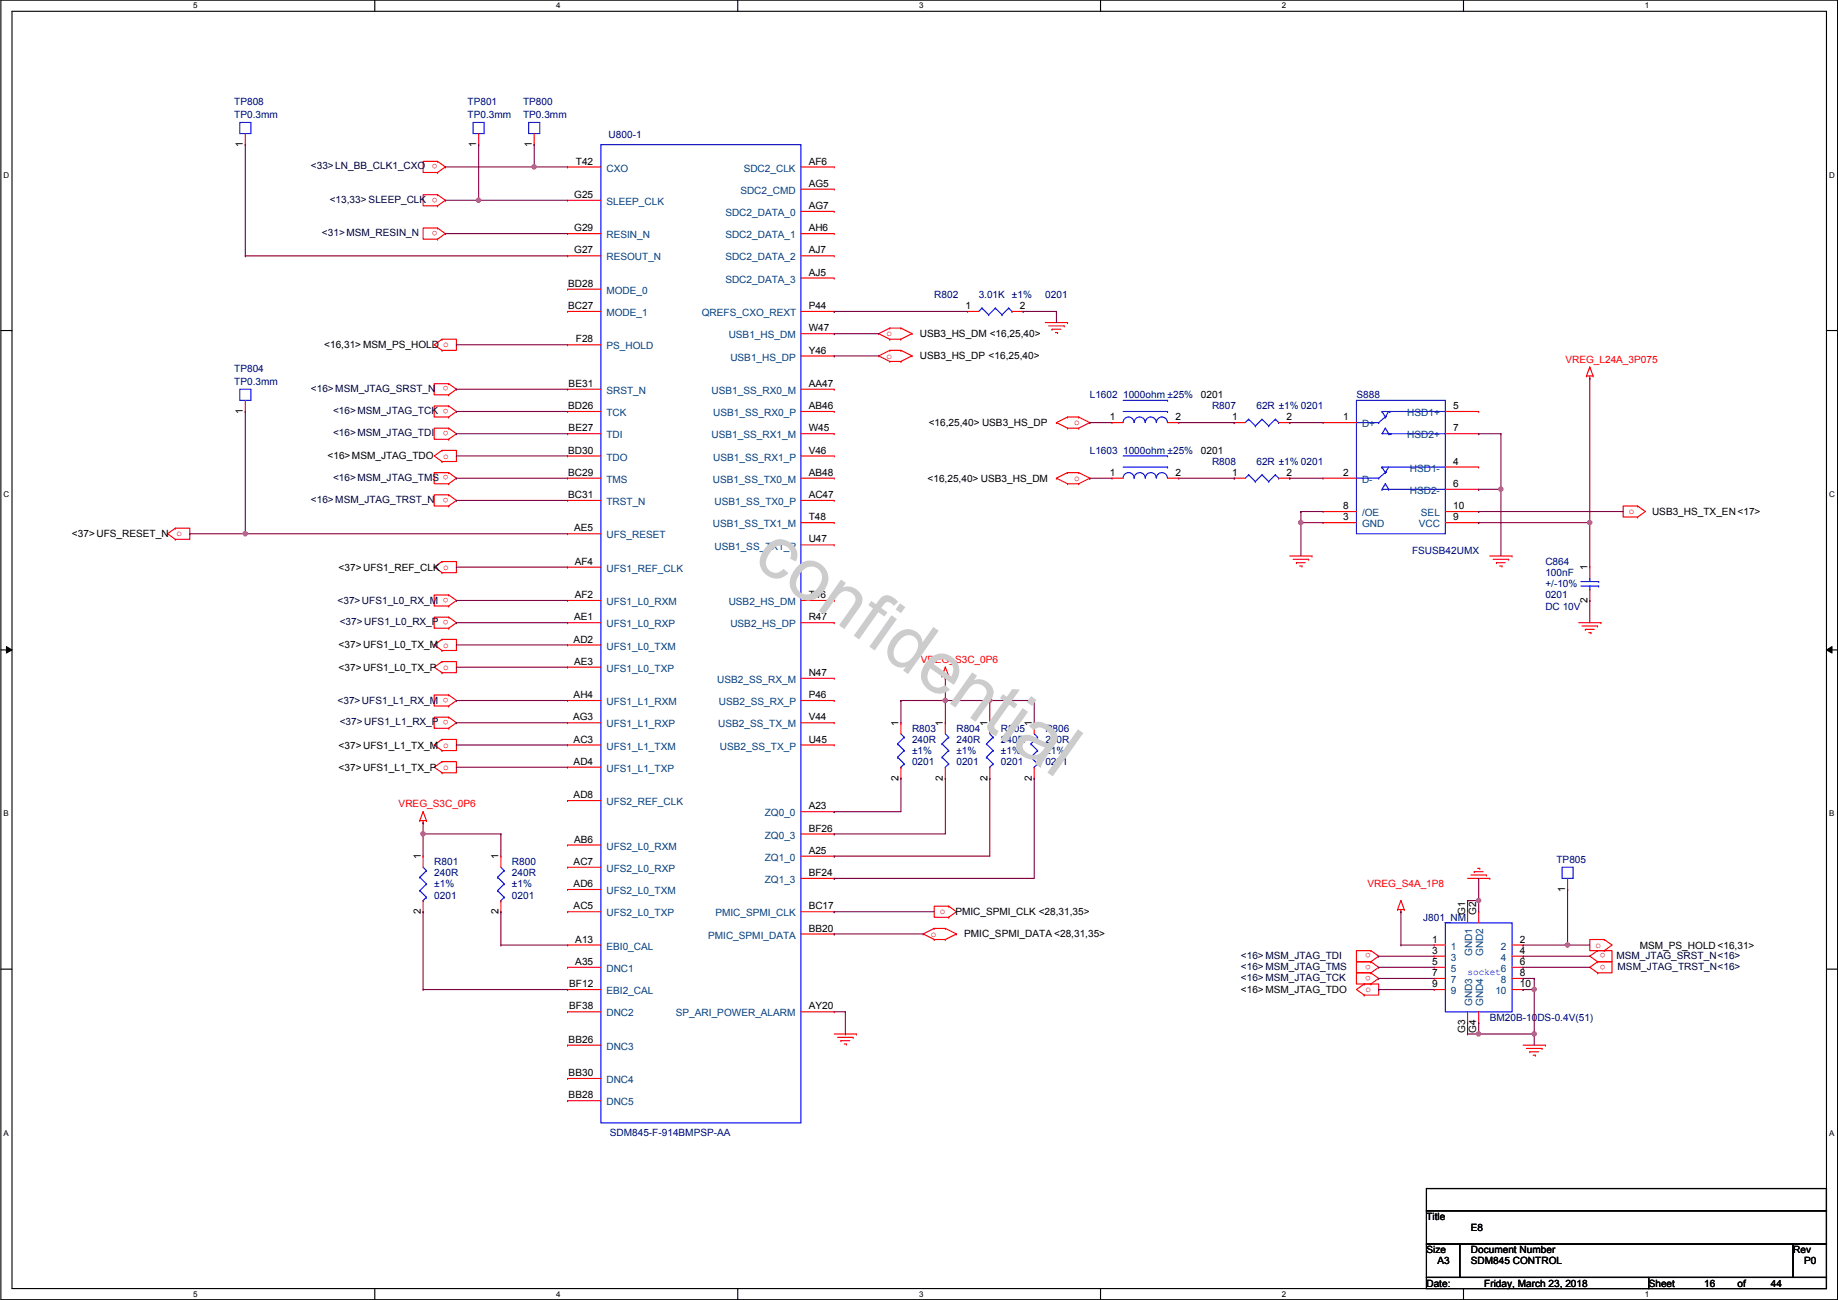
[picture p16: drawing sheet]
<svg xmlns="http://www.w3.org/2000/svg" width="420mm" height="297mm" viewBox="0 0 420 297" stroke-linecap="round" stroke-linejoin="round" font-family="sans-serif">
<defs><g id="words">
<text font-size="16.9" fill="#ccc" x="171.7" y="128.6" transform="rotate(35 171.7 128.6)">confidential</text>
<g font-size="2.3" fill="#000080">
<text x="53.5" y="24">TP808</text>
<text x="106.9" y="24">TP801</text>
<text x="119.6" y="24">TP800</text>
<text x="53.5" y="27">TP0.3mm</text>
<text x="106.9" y="27">TP0.3mm</text>
<text x="119.6" y="27">TP0.3mm</text>
<text x="139.1" y="31.6">U800-1</text>
<text x="213.6" y="68.2">R802</text>
<text x="223.7" y="68.2">3.01K</text>
<text x="231.3" y="68.2">±1%</text>
<text x="239" y="68.2">0201</text>
<text x="53.5" y="84.9">TP804</text>
<text x="53.5" y="88">TP0.3mm</text>
<text x="249.1" y="91">L1602 1000ohm ±25%</text>
<text x="277.1" y="93.6">R807</text>
<text x="287.2" y="93.6">62R ±1% 0201</text>
<text x="310.1" y="91">S888</text>
<text x="249.1" y="103.7">L1603 1000ohm ±25%</text>
<text x="277.1" y="106.3">R808</text>
<text x="287.2" y="106.3">62R ±1% 0201</text>
<text x="322.8" y="126.6">FSUSB42UMX</text>
<text x="353.3" y="129.1">C864</text>
<text x="353.3" y="131.7">100nF</text>
<text x="353.3" y="136.7">0201</text>
<text x="353.3" y="134.2">+/-10%</text>
<text x="353.3" y="139.3">DC 10V</text>
<text x="208.5" y="167.2">R803</text>
<text x="218.6" y="167.2">R804</text>
<text x="228.8" y="167.2">R805</text>
<text x="239" y="167.2">R806</text>
<text x="208.5" y="169.8">240R</text>
<text x="208.5" y="172.3">±1%</text>
<text x="218.6" y="169.8">240R</text>
<text x="218.6" y="172.3">±1%</text>
<text x="228.8" y="169.8">240R</text>
<text x="228.8" y="172.3">±1%</text>
<text x="239" y="169.8">240R</text>
<text x="239" y="172.3">±1%</text>
<text x="208.5" y="174.8">0201</text>
<text x="218.6" y="174.8">0201</text>
<text x="228.8" y="174.8">0201</text>
<text x="239" y="174.8">0201</text>
<text x="99.3" y="197.7">R801</text>
<text x="117" y="197.7">R800</text>
<text x="355.8" y="197.2">TP805</text>
<text x="99.3" y="200.2">240R</text>
<text x="99.3" y="202.8">±1%</text>
<text x="117" y="200.2">240R</text>
<text x="117" y="202.8">±1%</text>
<text x="99.3" y="205.3">0201</text>
<text x="117" y="205.3">0201</text>
<text x="325.3" y="210.4">J801_NM</text>
<text x="340.6" y="233.3">BM20B-10DS-0.4V(51)</text>
<text x="139.4" y="259.7">SDM845-F-914BMPSP-AA</text>
</g>
<g font-size="2.3">
<text x="55.5" y="33.6" transform="rotate(-90 55.5 33.6)">1</text>
<text x="108.9" y="33.6" transform="rotate(-90 108.9 33.6)">1</text>
<text x="121.6" y="33.6" transform="rotate(-90 121.6 33.6)">1</text>
<text x="131.6" y="37.6">T42</text>
<text x="184.9" y="37.6">AF6</text>
<text x="131.3" y="45.2">G25</text>
<text x="184.9" y="42.7">AG5</text>
<text x="184.9" y="47.8">AG7</text>
<text x="131.3" y="52.8">G29</text>
<text x="184.9" y="52.8">AH6</text>
<text x="131.3" y="57.9">G27</text>
<text x="184.9" y="57.9">AJ7</text>
<text x="129.9" y="65.5">BD28</text>
<text x="184.9" y="63">AJ5</text>
<text x="129.9" y="70.6">BC27</text>
<text x="184.9" y="70.6">P44</text>
<text x="220.7" y="70.6">1</text>
<text x="233.1" y="70.6">2</text>
<text x="184.9" y="75.7">W47</text>
<text x="210.3" y="77">USB3_HS_DM &lt;16,25,40&gt;</text>
<text x="74.1" y="79.6">&lt;16,31&gt; MSM_PS_HOLD o</text>
<text x="131.6" y="78.2">F28</text>
<text x="184.9" y="80.8">Y46</text>
<text x="210.3" y="82.1">USB3_HS_DP &lt;16,25,40&gt;</text>
<text x="130" y="88.4">BE31</text>
<text x="184.9" y="88.4">AA47</text>
<text x="55.5" y="94.5" transform="rotate(-90 55.5 94.5)">1</text>
<text x="129.9" y="93.5">BD26</text>
<text x="184.9" y="93.5">AB46</text>
<text x="274.5" y="91">0201</text>
<text x="332.2" y="93.5">5</text>
<text x="130" y="98.6">BE27</text>
<text x="184.9" y="98.6">W45</text>
<text x="212.3" y="97.4">&lt;16,25,40&gt; USB3_HS_DP</text>
<text x="253.7" y="96">1</text>
<text x="268.7" y="96">2</text>
<text x="281.6" y="96">1</text>
<text x="294.1" y="96">2</text>
<text x="307" y="96">1</text>
<text x="332.2" y="98.6">7</text>
<text x="74.9" y="105">&lt;16&gt;MSM_JTAG_TDO</text>
<text x="129.9" y="103.6">BD30</text>
<text x="184.9" y="103.6">V46</text>
<text x="274.5" y="103.7">0201</text>
<text x="332.2" y="106.2">4</text>
<text x="129.9" y="108.7">BC29</text>
<text x="129.9" y="113.8">BC31</text>
<text x="184.9" y="108.7">AB48</text>
<text x="184.9" y="113.8">AC47</text>
<text x="212" y="110.1">&lt;16,25,40&gt; USB3_HS_DM</text>
<text x="253.7" y="108.7">1</text>
<text x="268.7" y="108.7">2</text>
<text x="281.6" y="108.7">1</text>
<text x="294.1" y="108.7">2</text>
<text x="307" y="108.7">2</text>
<text x="332.2" y="111.3">6</text>
<text x="184.9" y="118.9">T48</text>
<text x="307" y="118.9">3</text>
<text x="307" y="116.3">8</text>
<text x="332.2" y="118.9">9</text>
<text x="332.2" y="116.3">10</text>
<text x="377.6" y="117.7">USB3_HS_TX_EN&lt;17&gt;</text>
<text x="16.5" y="122.8">&lt;37&gt;UFS_RESET_N</text>
<text x="131.3" y="121.4">AE5</text>
<text x="184.9" y="124">U47</text>
<text x="77.4" y="130.4">&lt;37&gt;UFS1_REF_CLK o</text>
<text x="131.4" y="129">AF4</text>
<text x="362.9" y="130.3" transform="rotate(-90 362.9 130.3)">1</text>
<text x="131.4" y="136.7">AF2</text>
<text x="184.9" y="136.7">T46</text>
<text x="362.9" y="137.7" transform="rotate(-90 362.9 137.7)">2</text>
<text x="131.3" y="141.7">AE1</text>
<text x="184.9" y="141.7">R47</text>
<text x="77.4" y="148.2">&lt;37&gt;UFS1_L0_TX_M o</text>
<text x="131.1" y="146.8">AD2</text>
<text x="77.4" y="153.2">&lt;37&gt;UFS1_L0_TX_P o</text>
<text x="131.3" y="151.9">AE3</text>
<text x="184.9" y="154.4">N47</text>
<text x="131.1" y="159.5">AH4</text>
<text x="184.9" y="159.5">P46</text>
<text x="131" y="164.6">AG3</text>
<text x="184.9" y="164.6">V44</text>
<text x="205.4" y="165.9" transform="rotate(-90 205.4 165.9)">1</text>
<text x="215.5" y="165.9" transform="rotate(-90 215.5 165.9)">1</text>
<text x="225.7" y="165.9" transform="rotate(-90 225.7 165.9)">1</text>
<text x="235.9" y="165.9" transform="rotate(-90 235.9 165.9)">1</text>
<text x="77.4" y="171">&lt;37&gt;UFS1_L1_TX_M o</text>
<text x="131.1" y="169.7">AC3</text>
<text x="184.9" y="169.7">U45</text>
<text x="77.4" y="176.1">&lt;37&gt;UFS1_L1_TX_P o</text>
<text x="131.1" y="174.8">AD4</text>
<text x="205.4" y="178.4" transform="rotate(-90 205.4 178.4)">2</text>
<text x="215.5" y="178.4" transform="rotate(-90 215.5 178.4)">2</text>
<text x="225.7" y="178.4" transform="rotate(-90 225.7 178.4)">2</text>
<text x="235.9" y="178.4" transform="rotate(-90 235.9 178.4)">2</text>
<text x="131.1" y="182.4">AD8</text>
<text x="184.9" y="184.9">A23</text>
<text x="184.9" y="190">BF26</text>
<text x="96.2" y="196.4" transform="rotate(-90 96.2 196.4)">1</text>
<text x="113.9" y="196.4" transform="rotate(-90 113.9 196.4)">1</text>
<text x="131.1" y="197.6">AC7</text>
<text x="131.3" y="192.5">AB6</text>
<text x="184.9" y="195.1">A25</text>
<text x="131.1" y="202.7">AD6</text>
<text x="184.9" y="200.2">BF24</text>
<text x="357.8" y="203.8" transform="rotate(-90 357.8 203.8)">1</text>
<text x="96.2" y="208.8" transform="rotate(-90 96.2 208.8)">2</text>
<text x="113.9" y="208.8" transform="rotate(-90 113.9 208.8)">2</text>
<text x="131.1" y="207.8">AC5</text>
<text x="184.9" y="207.8">BC17</text>
<text x="218.4" y="209.1">PMIC_SPMI_CLK &lt;28,31,35&gt;</text>
<text x="334.9" y="209.1" transform="rotate(-90 334.9 209.1)">G1</text>
<text x="337.5" y="209.1" transform="rotate(-90 337.5 209.1)">G2</text>
<text x="131.5" y="215.4">A13</text>
<text x="184.9" y="212.9">BB20</text>
<text x="220.4" y="214.2">PMIC_SPMI_DATA &lt;28,31,35&gt;</text>
<text x="327.4" y="215.4">1</text>
<text x="347.4" y="215.4">2</text>
<text x="131.5" y="220.5">A35</text>
<text x="327.4" y="217.9">3</text>
<text x="327.4" y="220.5">5</text>
<text x="347.4" y="217.9">4</text>
<text x="347.4" y="220.5">6</text>
<text x="374.9" y="216.7">MSM_PS_HOLD&lt;16,31&gt;</text>
<text x="130.1" y="225.6">BF12</text>
<text x="283.7" y="226.9">&lt;16&gt;MSM_JTAG_TDO</text>
<text x="327.4" y="223">7</text>
<text x="327.4" y="225.6">9</text>
<text x="347.4" y="223">8</text>
<text x="347.4" y="225.6">10</text>
<text x="130.1" y="230.6">BF38</text>
<text x="184.9" y="230.6">AY20</text>
<text x="130" y="238.3">BB26</text>
<text x="334.9" y="236" transform="rotate(-90 334.9 236)">G3</text>
<text x="337.5" y="236" transform="rotate(-90 337.5 236)">G4</text>
<text x="130" y="245.9">BB30</text>
<text x="130" y="251">BB28</text>
<text x="326.1" y="278.7">Title</text>
<text x="336.2" y="281.3">E8</text>
<text x="326.1" y="286.3">Size</text>
<text x="336.2" y="286.3">Document Number</text>
<text x="409.9" y="286.3">Rev</text>
<text x="326.1" y="294">Date:</text>
<text x="328.6" y="288.9">A3</text>
<text x="336.2" y="288.9">SDM845 CONTROL</text>
<text x="339.3" y="294">Friday, March 23, 2018</text>
<text x="376.9" y="294">Sheet</text>
<text x="389.6" y="294">16</text>
<text x="397.2" y="294">of</text>
<text x="404.8" y="294">44</text>
<text x="412.4" y="288.9">P0</text>
</g>
<g font-size="2.3" fill="#000040">
<text x="71.1" y="38.7">&lt;33&gt;LN_BB_CLK1_CXO</text>
<text x="75.4" y="46.3">&lt;13,33&gt; SLEEP_CLK</text>
<text x="73.6" y="53.9">&lt;31&gt;MSM_RESIN_N</text>
<text x="71.1" y="89.5">&lt;16&gt;MSM_JTAG_SRST_N</text>
<text x="76.1" y="94.6">&lt;16&gt;MSM_JTAG_TCK</text>
<text x="76.1" y="99.7">&lt;16&gt;MSM_JTAG_TDI</text>
<text x="76.1" y="109.8">&lt;16&gt;MSM_JTAG_TMS</text>
<text x="71.1" y="114.9">&lt;16&gt;MSM_JTAG_TRST_N</text>
<text x="77.2" y="138">&lt;37&gt;UFS1_L0_RX_M</text>
<text x="77.7" y="142.8">&lt;37&gt;UFS1_L0_RX_P</text>
<text x="77.2" y="160.9">&lt;37&gt;UFS1_L1_RX_M</text>
<text x="77.7" y="165.7">&lt;37&gt;UFS1_L1_RX_P</text>
<text x="283.7" y="219">&lt;16&gt;MSM_JTAG_TDI</text>
<text x="283.7" y="221.6">&lt;16&gt;MSM_JTAG_TMS</text>
<text x="369.5" y="219">MSM_JTAG_SRST_N&lt;16&gt;</text>
<text x="369.8" y="221.6">MSM_JTAG_TRST_N&lt;16&gt;</text>
<text x="283.7" y="224.1">&lt;16&gt;MSM_JTAG_TCK</text>
</g>
<g font-size="2.3" fill="#f00">
<text x="100" y="37.5" transform="rotate(180 100 37.5)">o</text>
<text x="100" y="45.1" transform="rotate(180 100 45.1)">o</text>
<text x="100" y="52.7" transform="rotate(180 100 52.7)">o</text>
<text x="202.6" y="76.8">o</text>
<text x="202.6" y="81.9">o</text>
<text x="357.8" y="82.9">VREG_L24A_3P075</text>
<text x="102.6" y="88.3" transform="rotate(180 102.6 88.3)">o</text>
<text x="102.6" y="93.4" transform="rotate(180 102.6 93.4)">o</text>
<text x="102.6" y="98.5" transform="rotate(180 102.6 98.5)">o</text>
<text x="245.6" y="97.2">o</text>
<text x="101.3" y="104.8">o</text>
<text x="102.6" y="108.6" transform="rotate(180 102.6 108.6)">o</text>
<text x="102.6" y="113.7" transform="rotate(180 102.6 113.7)">o</text>
<text x="245.6" y="109.9">o</text>
<text x="372.3" y="117.5">o</text>
<text x="40.3" y="122.6">o</text>
<text x="102.6" y="136.6" transform="rotate(180 102.6 136.6)">o</text>
<text x="102.6" y="141.6" transform="rotate(180 102.6 141.6)">o</text>
<text x="210.5" y="151.5">VREG_S3C_0P6</text>
<text x="102.6" y="159.4" transform="rotate(180 102.6 159.4)">o</text>
<text x="102.6" y="164.5" transform="rotate(180 102.6 164.5)">o</text>
<text x="91.1" y="184.5">VREG_S3C_0P6</text>
<text x="312.6" y="202.8">VREG_S4A_1P8</text>
<text x="214.8" y="208.9">o</text>
<text x="212.8" y="214">o</text>
<text x="313.4" y="217.8" transform="rotate(180 313.4 217.8)">o</text>
<text x="313.4" y="220.4" transform="rotate(180 313.4 220.4)">o</text>
<text x="364.7" y="216.5">o</text>
<text x="367" y="217.8" transform="rotate(180 367 217.8)">o</text>
<text x="367" y="220.4" transform="rotate(180 367 220.4)">o</text>
<text x="312.1" y="226.7">o</text>
<text x="313.4" y="222.9" transform="rotate(180 313.4 222.9)">o</text>
</g>
<g font-size="2.3" fill="#004080">
<text x="138.6" y="39.2">CXO</text>
<text x="170" y="39.2">SDC2_CLK</text>
<text x="138.6" y="46.8">SLEEP_CLK</text>
<text x="169.2" y="44.3">SDC2_CMD</text>
<text x="165.8" y="49.4">SDC2_DATA_0</text>
<text x="138.6" y="54.4">RESIN_N</text>
<text x="138.6" y="59.5">RESOUT_N</text>
<text x="165.8" y="54.4">SDC2_DATA_1</text>
<text x="165.8" y="59.5">SDC2_DATA_2</text>
<text x="165.8" y="64.6">SDC2_DATA_3</text>
<text x="138.6" y="67.1">MODE_0</text>
<text x="138.6" y="72.2">MODE_1</text>
<text x="160.4" y="72.2">QREFS_CXO_REXT</text>
<text x="166.6" y="77.3">USB1_HS_DM</text>
<text x="138.6" y="79.8">PS_HOLD</text>
<text x="167" y="82.4">USB1_HS_DP</text>
<text x="138.6" y="90">SRST_N</text>
<text x="138.6" y="95.1">TCK</text>
<text x="162.7" y="90">USB1_SS_RX0_M</text>
<text x="163.1" y="95.1">USB1_SS_RX0_P</text>
<text x="321.7" y="95.1">HSD1+</text>
<text x="138.6" y="100.2">TDI</text>
<text x="162.7" y="100.2">USB1_SS_RX1_M</text>
<text x="311.4" y="97.6">D+</text>
<text x="321.7" y="100.2">HSD2+</text>
<text x="138.6" y="105.2">TDO</text>
<text x="163.1" y="105.2">USB1_SS_RX1_P</text>
<text x="322.3" y="107.8">HSD1-</text>
<text x="138.6" y="110.3">TMS</text>
<text x="162.9" y="110.3">USB1_SS_TX0_M</text>
<text x="311.4" y="110.3">D-</text>
<text x="322.3" y="112.9">HSD2-</text>
<text x="138.6" y="115.4">TRST_N</text>
<text x="163.3" y="115.4">USB1_SS_TX0_P</text>
<text x="311.4" y="117.9">/OE</text>
<text x="324.8" y="117.9">SEL</text>
<text x="138.6" y="123">UFS_RESET</text>
<text x="162.9" y="120.5">USB1_SS_TX1_M</text>
<text x="163.3" y="125.6">USB1_SS_TX1_P</text>
<text x="311.4" y="120.5">GND</text>
<text x="324.3" y="120.5">VCC</text>
<text x="138.6" y="130.6">UFS1_REF_CLK</text>
<text x="138.6" y="138.3">UFS1_L0_RXM</text>
<text x="138.6" y="143.3">UFS1_L0_RXP</text>
<text x="166.6" y="138.3">USB2_HS_DM</text>
<text x="167" y="143.3">USB2_HS_DP</text>
<text x="138.6" y="148.4">UFS1_L0_TXM</text>
<text x="138.6" y="153.5">UFS1_L0_TXP</text>
<text x="138.6" y="161.1">UFS1_L1_RXM</text>
<text x="163.9" y="156">USB2_SS_RX_M</text>
<text x="164.3" y="161.1">USB2_SS_RX_P</text>
<text x="138.6" y="166.2">UFS1_L1_RXP</text>
<text x="164.2" y="166.2">USB2_SS_TX_M</text>
<text x="138.6" y="171.3">UFS1_L1_TXM</text>
<text x="164.6" y="171.3">USB2_SS_TX_P</text>
<text x="138.6" y="176.4">UFS1_L1_TXP</text>
<text x="138.6" y="184">UFS2_REF_CLK</text>
<text x="174.8" y="186.5">ZQ0_0</text>
<text x="174.8" y="191.6">ZQ0_3</text>
<text x="138.6" y="194.1">UFS2_L0_RXM</text>
<text x="174.8" y="196.7">ZQ1_0</text>
<text x="138.6" y="199.2">UFS2_L0_RXP</text>
<text x="174.8" y="201.8">ZQ1_3</text>
<text x="138.6" y="204.3">UFS2_L0_TXM</text>
<text x="138.6" y="209.4">UFS2_L0_TXP</text>
<text x="163.5" y="209.4">PMIC_SPMI_CLK</text>
<text x="161.9" y="214.5">PMIC_SPMI_DATA</text>
<text x="138.6" y="217">EBI0_CAL</text>
<text x="331.7" y="217">1</text>
<text x="331.7" y="219.5">3</text>
<text x="336.5" y="218.5" transform="rotate(-90 336.5 218.5)">GND1</text>
<text x="339.1" y="218.5" transform="rotate(-90 339.1 218.5)">GND2</text>
<text x="343.1" y="217">2</text>
<text x="343.1" y="219.5">4</text>
<text x="138.6" y="222.1">DNC1</text>
<text x="138.6" y="227.2">EBI2_CAL</text>
<text x="331.7" y="222.1">5</text>
<text x="331.7" y="224.6">7</text>
<text x="331.7" y="227.2">9</text>
<text x="341.8" y="227.2">10</text>
<text x="343.1" y="222.1">6</text>
<text x="343.1" y="224.6">8</text>
<text x="138.6" y="232.2">DNC2</text>
<text x="154.5" y="232.2">SP_ARI_POWER_ALARM</text>
<text x="336.5" y="229.9" transform="rotate(-90 336.5 229.9)">GND3</text>
<text x="339.1" y="229.9" transform="rotate(-90 339.1 229.9)">GND4</text>
<text x="138.6" y="239.9">DNC3</text>
<text x="138.6" y="247.5">DNC4</text>
<text x="138.6" y="252.6">DNC5</text>
</g>
<text font-size="2.3" fill="#00f" x="335.5" y="222.9">socket</text>
<g font-size="1.8">
<text x="44.2" y="1.9">5</text>
<text x="127.1" y="1.9">4</text>
<text x="210.1" y="1.9">3</text>
<text x="293" y="1.9">2</text>
<text x="376" y="1.9">1</text>
<text x=".8" y="40.6">D</text>
<text x="418.2" y="40.6">D</text>
<text x=".8" y="113.6">C</text>
<text x="418.2" y="113.6">C</text>
<text x=".8" y="186.6">B</text>
<text x="418.2" y="186.6">B</text>
<text x=".8" y="259.5">A</text>
<text x="418.2" y="259.5">A</text>
<text x="44.2" y="296.3">5</text>
<text x="127.1" y="296.3">4</text>
<text x="210.1" y="296.3">3</text>
<text x="293" y="296.3">2</text>
<text x="376" y="296.3">1</text>
</g>
</g></defs>
<path d="M.2 0h419.9v297h-419.9zM2.7 2.6h414.8v291.8h-414.8z" fill="none" stroke="#000" stroke-width=".25"/>
<g fill="#fff">
<path d="M44.2 .3h1v2h-1z"/>
<path d="M44.2 294.7h1v2h-1z"/>
</g>
<path d="M85.7 0v2.6M85.7 294.4v2.6" fill="none" stroke="#000" stroke-width=".25"/>
<g fill="#fff">
<path d="M127.1 .3h1v2h-1z"/>
<path d="M127.1 294.7h1v2h-1z"/>
</g>
<path d="M168.6 0v2.6M168.6 294.4v2.6" fill="none" stroke="#000" stroke-width=".25"/>
<g fill="#fff">
<path d="M210.1 .3h1v2h-1z"/>
<path d="M210.1 294.7h1v2h-1z"/>
</g>
<path d="M251.6 0v2.6M251.6 294.4v2.6" fill="none" stroke="#000" stroke-width=".25"/>
<g fill="#fff">
<path d="M293 .3h1v2h-1z"/>
<path d="M293 294.7h1v2h-1z"/>
</g>
<path d="M334.5 0v2.6M334.5 294.4v2.6" fill="none" stroke="#000" stroke-width=".25"/>
<g fill="#fff">
<path d="M376 .3h1v2h-1z"/>
<path d="M376 294.7h1v2h-1z"/>
<path d="M.8 39h1.3v2h-1.3z"/>
<path d="M418.2 39h1.2v2h-1.2z"/>
<path d="M.8 112h1.3v2h-1.3z"/>
<path d="M418.2 112h1.2v2h-1.2z"/>
</g>
<path d="M.2 75.5h2.5M417.5 75.5h2.6" fill="none" stroke="#000" stroke-width=".25"/>
<g fill="#fff">
<path d="M.8 185h1.2v1.9h-1.2z"/>
<path d="M418.2 185h1.1v1.9h-1.1z"/>
</g>
<path d="M.2 148.5h2.5M417.5 148.5h2.6" fill="none" stroke="#000" stroke-width=".25"/>
<path d="M1.5 147.7l1.2 .8-1.2 .7zM417.5 148.5l1.3-.8v1.5z" fill="#000"/>
<path d="M1.5 147.7l1.2 .8-1.2 .7zM417.5 148.5l1.3-.8v1.5z" fill="none" stroke="#000" stroke-width=".23"/>
<g fill="#fff">
<path d="M.8 257.9h1.2v2h-1.2z"/>
<path d="M418.2 257.9h1.1v2h-1.1z"/>
</g>
<path d="M.2 221.4h2.5M417.5 221.4h2.6M326.1 271.6h91.4v5h-91.4zM326.1 276.6h91.4v7.7h-91.4zM326.1 284.3h7.6v7.6h-7.6zM326.1 291.9h50.8v2.5h-50.8zM333.7 284.3h76.2v7.6h-76.2zM376.9 291.9h40.6v2.5h-40.6zM409.9 284.3h7.6v7.6h-7.6z" fill="none" stroke="#000" stroke-width=".25"/>
<g fill="none" stroke="#f00" stroke-width=".25">
<path d="M56.1 33.1h.1M56.1 30.5v2.6M100 39.4h.1M100 36.9h.1M100 36.9h-3.3v2.5h3.3M100 36.9l1.8 1.2-1.8 1.3M109.4 33.1h.1M109.4 30.5v2.6M122.1 33.1h.1M122.1 30.5v2.6M129.7 38.1h.1M129.7 38.1h7.7"/>
<path d="M183.1 38.1h7.6M190.7 38.1h.1M100 47h.1M100 44.5h.1M100 44.5h-3.3v2.5h3.3M100 54.7h.1M100 52.1h.1M100 52.1h-3.3v2.6h3.3M100 44.5l1.8 1.3-1.8 1.2M100 52.1l1.8 1.3-1.8 1.3M129.7 45.8h.1M129.7 53.4h.1"/>
<path d="M129.7 58.5h.1M129.7 45.8h7.7M129.7 53.4h7.7M129.7 58.5h7.7M183.1 53.4h7.6M183.1 58.5h7.6M183.1 43.2h7.6M183.1 48.3h7.6M190.7 43.2h.1M190.7 48.3h.1M190.7 53.4h.1M190.7 58.5h.1"/>
<path d="M101 77.5h.1M101 77.5h3.3v2.6h-3.3M101 77.5l-1.7 1.3 1.7 1.3M129.7 66.1h.1M129.7 71.2h.1M129.7 78.8h.1M129.7 71.2h7.7M129.7 66.1h7.7M129.7 78.8h7.7M183.1 71.2h7.6M183.1 63.5h7.6M183.1 76.2h7.6"/>
<path d="M190.7 63.5h.1M190.7 71.2h.1M190.7 76.2h.1M200.9 76.2h.1M200.9 76.2l2.5 1.3M203.4 75h.1M203.4 77.5h.1M203.4 75l-2.5 1.2M203.4 75h2.5M203.4 77.5h2.5M205.9 75h.1M205.9 77.5h.1"/>
<path d="M205.9 75l2.6 1.2M208.5 76.2h.1M208.5 76.2l-2.6 1.3M221.2 71.2h.1M221.2 71.2h2.5M231.3 71.2h2.6M233.9 71.2h.1M239 73.7h5M239.7 74.5h3.6M240.5 75.2h.1M240.5 75.2h2M241.2 76h.6"/>
<path d="M241.8 76h.1M243.3 74.5h.1M244 73.7h.1M56.1 94h.1M56.1 91.5v2.5M101 80.1h.1M102.6 90.2h.1M102.6 87.7h.1M102.6 87.7h-3.3v2.5h3.3M102.6 95.3h.1M102.6 92.8h.1M102.6 92.8h-3.3v2.5h3.3"/>
<path d="M102.6 97.8h.1M102.6 97.8h-3.3v2.6h3.3M102.6 87.7l1.7 1.2-1.7 1.3M102.6 92.8l1.7 1.2-1.7 1.3M102.6 97.8l1.7 1.3-1.7 1.3M129.7 88.9h.1M129.7 94h.1M129.7 99.1h.1M129.7 99.1h7.7M129.7 94h7.7M129.7 88.9h7.7M183.1 99.1h7.6"/>
<path d="M183.1 94h7.6M183.1 88.9h7.6M183.1 81.3h7.6M190.7 81.3h.1M190.7 88.9h.1M190.7 94h.1M190.7 99.1h.1M200.9 81.3h.1M200.9 81.3l2.5 1.3M203.4 80.1h.1M203.4 82.6h.1M203.4 80.1l-2.5 1.2"/>
<path d="M203.4 80.1h2.5M203.4 82.6h2.5M205.9 80.1h.1M205.9 82.6h.1M205.9 80.1l2.6 1.2M208.5 81.3h.1M208.5 81.3l-2.6 1.3M241.5 96.6h.1M241.5 96.6l2.5 1.2M244 95.3h.1M244 97.8h.1M244 95.3h2.6"/>
<path d="M244 95.3l-2.5 1.3M244 97.8h2.6M246.6 95.3h.1M246.6 97.8h.1M246.6 95.3l2.5 1.3M249.1 96.6h.1M249.1 96.6l-2.5 1.2M254.2 96.6h.1M254.2 96.6h2.5M266.9 96.6h2.5M269.4 96.6h.1M282.1 96.6h.1"/>
<path d="M282.1 96.6h2.6M292.3 96.6h2.5M294.8 96.6h.1M302.5 96.6h.1M302.5 96.6h7.6M330.4 99.1h7.6M330.4 94h7.6M338 99.1h.1M338 94h.1M362.7 85.9h.1M362.7 85.9h1.5M363.4 86.4h.1"/>
<path d="M363.4 83.9h.1M363.4 85.9v.5M363.4 83.9l.8 2M363.4 83.9l-.7 2M364.2 85.9h.1M101 102.9h.1M101 105.5h.1M101 102.9h3.3v2.6h-3.3M101 102.9l-1.7 1.3 1.7 1.3M102.6 100.4h.1M102.6 110.5h.1M102.6 108h.1"/>
<path d="M102.6 108h-3.3v2.5h3.3M102.6 115.6h.1M102.6 113.1h.1M102.6 113.1h-3.3v2.5h3.3M102.6 108l1.7 1.3-1.7 1.2M102.6 113.1l1.7 1.2-1.7 1.3M129.7 104.2h.1M129.7 109.3h.1M129.7 114.3h.1M129.7 109.3h7.7M129.7 104.2h7.7M129.7 114.3h7.7"/>
<path d="M183.1 119.4h7.6M183.1 109.3h7.6M183.1 104.2h7.6M183.1 114.3h7.6M190.7 104.2h.1M190.7 109.3h.1M190.7 114.3h.1M190.7 119.4h.1M241.5 109.3h.1M241.5 109.3l2.5 1.2M244 108h.1M244 110.5h.1"/>
<path d="M244 108h2.6M244 108l-2.5 1.3M244 110.5h2.6M246.6 108h.1M246.6 110.5h.1M246.6 108l2.5 1.3M249.1 109.3h.1M249.1 109.3l-2.5 1.2M254.2 109.3h.1M254.2 109.3h2.5M266.9 109.3h2.5M269.4 109.3h.1"/>
<path d="M282.1 109.3h.1M282.1 109.3h2.6M292.3 109.3h2.5M294.8 109.3h.1M302.5 119.4h.1M302.5 109.3h.1M302.5 116.9h.1M302.5 119.4h7.6M302.5 109.3h7.6M302.5 116.9h7.6M330.4 119.4h7.6M330.4 106.7h7.6"/>
<path d="M330.4 111.8h7.6M330.4 116.9h7.6M338 119.4h.1M338 106.7h.1M338 111.8h.1M338 116.9h.1M374.3 115.6h.1M374.3 118.2h.1M374.3 115.6h-3.3v2.6h3.3M374.3 115.6l1.8 1.3-1.8 1.3M40.1 120.7h.1M40.1 123.2h.1"/>
<path d="M40.1 120.7h3.3v2.5h-3.3M40.1 120.7l-1.8 1.3 1.8 1.2M101 128.3h.1M101 130.9h.1M101 128.3h3.3v2.6h-3.3M101 128.3l-1.7 1.3 1.7 1.3M102.6 138.5h.1M102.6 135.9h.1M102.6 135.9h-3.3v2.6h3.3M102.6 135.9l1.7 1.3-1.7 1.3M129.7 122h.1M129.7 129.6h.1"/>
<path d="M129.7 137.2h.1M129.7 122h7.7M129.7 129.6h7.7M129.7 137.2h7.7M183.1 137.2h7.6M183.1 124.5h7.6M190.7 124.5h.1M190.7 137.2h.1M294.8 127h5.1M295.6 127.8h3.6M296.4 128.6h.1M296.4 128.6h2"/>
<path d="M297.1 129.3h.5M297.6 129.3h.1M299.2 127.8h.1M299.9 127h.1M340.6 127h5M341.3 127.8h3.6M342.1 128.6h.1M342.1 128.6h2M342.8 129.3h.6M343.4 129.3h.1M344.9 127.8h.1M345.6 127h.1"/>
<path d="M363.4 129.6h.1M363.4 137.2h.1M363.4 129.6v2.5M363.4 134.7v2.5M101 146.1h.1M101 148.6h.1M101 146.1h3.3v2.5h-3.3M101 151.2h.1M101 153.7h.1M101 151.2h3.3v2.5h-3.3M101 146.1l-1.7 1.3 1.7 1.2M101 151.2l-1.7 1.2 1.7 1.3"/>
<path d="M102.6 143.6h.1M102.6 141h.1M102.6 141h-3.3v2.6h3.3M102.6 158.8h.1M102.6 158.8h-3.3v2.5h3.3M102.6 141l1.7 1.3-1.7 1.3M102.6 158.8l1.7 1.3-1.7 1.2M129.7 142.3h.1M129.7 147.4h.1M129.7 152.4h.1M129.7 142.3h7.7M129.7 147.4h7.7"/>
<path d="M129.7 152.4h7.7M183.1 142.3h7.6M183.1 155h7.6M190.7 142.3h.1M190.7 155h.1M215.3 154.5h.1M215.3 154.5h1.6M216.1 155h.1M216.1 152.4h.1M216.1 154.5v.5M216.1 152.4l.8 2.1M216.1 152.4l-.8 2.1"/>
<path d="M216.9 154.5h.1M360.9 142.3h5.1M361.6 143h3.6M362.4 143.8h.1M362.4 143.8h2M363.2 144.6h.5M363.7 144.6h.1M365.2 143h.1M366 142.3h.1M101 169h.1M101 171.5h.1M101 169h3.3v2.5h-3.3"/>
<path d="M101 174h.1M101 176.6h.1M101 174h3.3v2.6h-3.3M101 169l-1.7 1.2 1.7 1.3M101 174l-1.7 1.3 1.7 1.3M102.6 161.3h.1M102.6 166.4h.1M102.6 163.9h.1M102.6 163.9h-3.3v2.5h3.3M102.6 163.9l1.7 1.2-1.7 1.3M129.7 160.1h.1M129.7 165.1h.1"/>
<path d="M129.7 170.2h.1M129.7 175.3h.1M129.7 160.1h7.7M129.7 165.1h7.7M129.7 170.2h7.7M129.7 175.3h7.7M183.1 160.1h7.6M183.1 165.1h7.6M183.1 170.2h7.6M190.7 160.1h.1M190.7 165.1h.1M190.7 170.2h.1"/>
<path d="M205.9 165.1h.1M205.9 177.8h.1M205.9 165.1v2.6M205.9 175.3v2.5M216.1 165.1h.1M216.1 177.8h.1M216.1 165.1v2.6M216.1 175.3v2.5M226.3 165.1h.1M226.3 177.8h.1M226.3 165.1v2.6M226.3 175.3v2.5"/>
<path d="M236.4 165.1h.1M236.4 177.8h.1M236.4 165.1v2.6M236.4 175.3v2.5M96 187.5h.1M96 187.5h1.5M96.7 188h.1M96.7 185.5h.1M96.7 195.6h.1M96.7 187.5v.5M96.7 195.6v2.6M96.7 185.5l.8 2"/>
<path d="M96.7 185.5l-.7 2M97.5 187.5h.1M114.5 195.6h.1M114.5 195.6v2.6M129.7 182.9h.1M129.7 193.1h.1M129.7 198.2h.1M129.7 182.9h7.7M129.7 193.1h7.7M129.7 198.2h7.7M183.1 185.5h7.6M183.1 190.5h7.6"/>
<path d="M183.1 195.6h7.6M190.7 185.5h.1M190.7 190.5h.1M190.7 195.6h.1M336.2 199.9h3.6M337 199.2h.1M337 199.2h2M337.8 198.4h.5M338.3 198.4h.1M339.8 199.9h.1M96.7 208.3h.1M96.7 205.8v2.5"/>
<path d="M114.5 208.3h.1M114.5 205.8v2.5M129.7 203.2h.1M129.7 208.3h.1M129.7 215.9h.1M129.7 215.9h7.7M129.7 203.2h7.7M129.7 208.3h7.7M183.1 200.7h7.6M183.1 208.3h7.6M183.1 213.4h7.6M190.7 200.7h.1"/>
<path d="M190.7 208.3h.1M190.7 213.4h.1M211 213.4h.1M211 213.4l2.6 1.3M213.6 212.1h.1M213.6 214.7h.1M213.6 212.1l-2.6 1.3M213.6 212.1h2.5M213.6 214.7h2.5M216.1 212.1h.1M216.1 214.7h.1M216.1 212.1l2.5 1.3"/>
<path d="M216.9 207.1h.1M216.9 209.6h.1M216.9 207.1h-3.3v2.5h3.3M216.9 207.1l1.7 1.2-1.7 1.3M218.6 213.4h.1M218.6 213.4l-2.5 1.3M313.4 219.8h.1M313.4 217.2h.1M313.4 217.2h-3.3v2.6h3.3M313.4 219.8h-3.3v2.5h3.3M313.4 217.2l1.8 1.3-1.8 1.3M313.4 219.8l1.8 1.2-1.8 1.3"/>
<path d="M319.5 207.8h.1M319.5 207.8h1.5M320.2 208.3h.1M320.2 205.8h.1M320.2 207.8v.5M320.2 205.8l-.7 2M320.2 205.8l.8 2M321 207.8h.1M327.9 215.9h.1M327.9 218.5h.1M327.9 215.9h2.5M327.9 218.5h2.5"/>
<path d="M335.5 208.3h.1M335.5 200.7h5.1M335.5 208.3v2.6M338 208.3h.1M338 208.3v2.6M340.6 200.7h.1M345.6 215.9h2.6M345.6 218.5h2.6M348.2 215.9h.1M348.2 218.5h.1M358.3 203.2h.1M358.3 200.7v2.5"/>
<path d="M365.2 219.8h.1M365.2 217.2h.1M365.2 217.2h3.3v2.6h-3.3M365.2 219.8h3.3v2.5h-3.3M365.2 217.2l-1.8 1.3 1.8 1.3M365.2 219.8l-1.8 1.2 1.8 1.3M366.7 214.7h.1M366.7 217.2h.1M366.7 214.7h-3.3v2.5h3.3M366.7 214.7l1.8 1.2-1.8 1.3M129.7 221h.1M129.7 226.1h.1"/>
<path d="M129.7 231.2h.1M129.7 238.8h.1M129.7 238.8h7.7M129.7 221h7.7M129.7 226.1h7.7M129.7 231.2h7.7M183.1 231.2h7.6M190.7 231.2h.1M190.7 236.3h5.1M191.5 237h3.5M192.2 237.8h.1M192.2 237.8h2.1"/>
<path d="M193 238.5h.5M193.5 238.5h.1M195 237h.1M195.8 236.3h.1M311.9 224.8h.1M311.9 227.4h.1M311.9 224.8h3.3v2.6h-3.3M311.9 224.8l-1.8 1.3 1.8 1.3M313.4 224.8h.1M313.4 222.3h.1M313.4 222.3h-3.3v2.5h3.3M313.4 222.3l1.8 1.3-1.8 1.2"/>
<path d="M327.9 221h.1M327.9 223.6h.1M327.9 226.1h.1M327.9 221h2.5M327.9 223.6h2.5M327.9 226.1h2.5M335.5 233.7h.1M335.5 231.2v2.5M338 233.7h.1M338 231.2v2.5M345.6 221h2.6M345.6 223.6h2.6"/>
<path d="M345.6 226.1h2.6M348.2 221h.1M348.2 223.6h.1M348.2 226.1h.1M348.2 238.8h5.1M348.9 239.6h3.6M352.5 239.6h.1M353.3 238.8h.1M365.2 222.3h.1M129.7 246.4h.1M129.7 251.5h.1M129.7 246.4h7.7"/>
<path d="M129.7 251.5h7.7M349.7 240.3h.1M349.7 240.3h2M350.5 241.1h.5M351 241.1h.1"/>
</g>
<g fill="none" stroke="#00f" stroke-width=".25">
<path d="M54.8 28h2.6v2.5h-2.6zM108.2 28h2.5v2.5h-2.5zM120.9 28h2.5v2.5h-2.5zM137.4 33.1h45.7v223.5h-45.7zM224.5 70.4h.1M224.5 70.4l-.8 .8M224.5 70.4l1.5 1.5M226 71.9h.1M227.5 70.4h.1M227.5 70.4l-1.5 1.5M227.5 70.4l1.6 1.5M229.1 71.9h.1"/>
<path d="M230.6 70.4h.1M230.6 70.4l-1.5 1.5M230.6 70.4l.7 .8M231.3 71.2h.1M54.8 88.9h2.6v2.6h-2.6zM256.7 96.6a1.25 1.25 0 0 1 1.3-1.3 1.25 1.25 0 0 1 1.2 1.3M256.7 94h10.2M256.7 91.5h10.2M259.3 96.6a1.25 1.25 0 0 1 1.2-1.3 1.25 1.25 0 0 1 1.3 1.3 1.27 1.27 0 0 1 1.2-1.3 1.27 1.27 0 0 1 1.3 1.3M264.4 96.6a1.25 1.25 0 0 1 1.2-1.3 1.25 1.25 0 0 1 1.3 1.3M266.9 94h.1M266.9 91.5h.1"/>
<path d="M285.4 95.8h.1M285.4 95.8l-.7 .8M285.4 95.8l1.6 1.5M287 97.3h.1M288.5 95.8h.1M288.5 95.8l-1.5 1.5M288.5 95.8l1.5 1.5M290 97.3h.1M291.5 95.8h.1M291.5 95.8l-1.5 1.5M291.5 95.8l.8 .8M292.3 96.6h.1"/>
<path d="M310.1 91.5h20.3v30.5h-20.3zM310.1 96.6h5.1M315.2 96.6h.1M315.9 94h.1M315.9 94h14.5M315.9 94l.8 1.3M316.7 97.8h.1M316.7 95.3h.1M316.7 97.8l-.8 1.3h14.5M316.7 97.8l.7 1.3M316.9 95h.1M316.9 95l-1.7 1.6"/>
<path d="M317.4 99.1h.1M317.4 94l-.7 1.3M317.7 94h.1M317.7 99.1h.1M318 99.1h.1M256.7 109.3a1.25 1.25 0 0 1 1.3-1.3 1.25 1.25 0 0 1 1.2 1.3M256.7 106.7h10.2M256.7 104.2h10.2M259.3 109.3a1.25 1.25 0 0 1 1.2-1.3 1.25 1.25 0 0 1 1.3 1.3 1.27 1.27 0 0 1 1.2-1.3 1.27 1.27 0 0 1 1.3 1.3M264.4 109.3a1.25 1.25 0 0 1 1.2-1.3 1.25 1.25 0 0 1 1.3 1.3M266.9 106.7h.1M266.9 104.2h.1"/>
<path d="M285.4 108.5h.1M285.4 108.5l-.7 .8M285.4 108.5l1.6 1.5M287 110h.1M288.5 108.5h.1M288.5 108.5l-1.5 1.5M288.5 108.5l1.5 1.5M290 110h.1M291.5 108.5h.1M291.5 108.5l-1.5 1.5M291.5 108.5l.8 .8M292.3 109.3h.1"/>
<path d="M310.1 109.3h5.1M315.2 109.3h.1M315.9 106.7h.1M315.9 111.8h.1M315.9 106.7l.8 1.3M315.9 111.8h14.5M315.9 106.7h14.5M316.7 110.5h.1M316.7 108h.1M316.7 110.5l.7 1.3M316.7 110.5l-.8 1.3M316.9 107.7h.1"/>
<path d="M316.9 107.7l-1.7 1.6M317.4 111.8h.1M317.4 106.7l-.7 1.3M361.4 132.9h4.1M361.4 133.9h4.1M363.4 132.1h.1M363.4 134.7h.1M363.4 132.1v.8M363.4 133.9v.8M365.5 132.9h.1M365.5 133.9h.1M205.2 170h.1"/>
<path d="M205.2 173h.1M205.2 170l1.5 1.5M205.2 173l1.5 1.5M205.9 175.3h.1M205.9 167.7l.8 .7M206.7 168.4h.1M206.7 171.5h.1M206.7 174.5h.1M206.7 168.4l-1.5 1.6M206.7 171.5l-1.5 1.5M206.7 174.5l-.8 .8M215.3 170h.1"/>
<path d="M215.3 173h.1M215.3 170l1.6 1.5M215.3 173l1.6 1.5M216.1 175.3h.1M216.1 167.7l.8 .7M216.9 168.4h.1M216.9 171.5h.1M216.9 174.5h.1M216.9 168.4l-1.6 1.6M216.9 171.5l-1.6 1.5M216.9 174.5l-.8 .8M225.5 170h.1"/>
<path d="M225.5 173h.1M225.5 170l1.5 1.5M225.5 173l1.5 1.5M226.3 175.3h.1M226.3 167.7l.7 .7M227 168.4h.1M227 171.5h.1M227 174.5h.1M227 168.4l-1.5 1.6M227 171.5l-1.5 1.5M227 174.5l-.7 .8M235.7 170h.1"/>
<path d="M235.7 173h.1M235.7 170l1.5 1.5M235.7 173l1.5 1.5M236.4 175.3h.1M236.4 167.7l.8 .7M237.2 168.4h.1M237.2 171.5h.1M237.2 174.5h.1M237.2 168.4l-1.5 1.6M237.2 171.5l-1.5 1.5M237.2 174.5l-.8 .8M96.7 198.2l.8 .7"/>
<path d="M97.5 198.9h.1M97.5 198.9l-1.5 1.5M114.5 198.2l.8 .7M115.3 198.9h.1M115.3 198.9l-1.6 1.5M357.1 198.2h2.5v2.5h-2.5zM96 200.4h.1M96 203.5h.1M96 200.4l1.5 1.6M96 203.5l1.5 1.5M96.7 205.8h.1M97.5 202h.1"/>
<path d="M97.5 205h.1M97.5 202l-1.5 1.5M97.5 205l-.8 .8M113.7 200.4h.1M113.7 203.5h.1M113.7 200.4l1.6 1.6M113.7 203.5l1.6 1.5M114.5 205.8h.1M115.3 202h.1M115.3 205h.1M115.3 202l-1.6 1.5M115.3 205l-.8 .8"/>
<path d="M330.4 210.9h15.2v20.3h-15.2z"/>
</g>
<path d="M348.2 223.6h.1M348.2 223.6h2.5M350.7 223.6h.1M350.7 223.6v2.5" fill="none" stroke="#800040" stroke-width=".25"/>
<circle cx="350.7" cy="226.1" r=".49" fill="#f0f"/>
<circle cx="350.7" cy="226.1" r=".49" fill="none" stroke="#f0f" stroke-width=".25"/>
<path d="M348.2 215.9h.1M348.2 215.9h10.1M315.2 226.1h.1M315.2 226.1h12.7M335.5 233.7h.1M335.5 233.7v2.6M338 233.7h.1M338 236.3h.1M338 233.7v2.6M338 236.3h12.7M348.2 221h.1M348.2 221h15.2" fill="none" stroke="#800040" stroke-width=".25"/>
<circle cx="350.7" cy="236.2" r=".49" fill="#f0f"/>
<circle cx="350.7" cy="236.2" r=".49" fill="none" stroke="#f0f" stroke-width=".25"/>
<circle cx="338" cy="236.2" r=".49" fill="#f0f"/>
<circle cx="338" cy="236.2" r=".49" fill="none" stroke="#f0f" stroke-width=".25"/>
<path d="M335.5 205.8h.1M335.5 205.8h2.5M335.5 205.8v2.5M338 205.8h.1M338 205.8v2.5M335.5 236.3h.1M335.5 236.3h2.5M350.7 236.3h.1M350.7 226.1h.1M350.7 226.1v12.7" fill="none" stroke="#800040" stroke-width=".25"/>
<circle cx="338" cy="205.8" r=".49" fill="#f0f"/>
<circle cx="338" cy="205.8" r=".49" fill="none" stroke="#f0f" stroke-width=".25"/>
<g fill="none" stroke="#800040" stroke-width=".25">
<path d="M315.2 218.5h.1M315.2 218.5h12.7M320.2 215.9h.1M320.2 208.3h.1M320.2 215.9h7.7M320.2 208.3v7.6M338 200.7h.1M338 200.7v5.1M348.2 218.5h.1M348.2 218.5h15.2M358.3 203.2h.1M358.3 203.2v12.7"/>
<path d="M315.2 223.6h.1M315.2 221h.1M315.2 223.6h12.7M315.2 221h12.7M348.2 226.1h.1M348.2 226.1h2.5"/>
</g>
<circle cx="358.3" cy="215.9" r=".49" fill="#f0f"/>
<circle cx="358.3" cy="215.9" r=".49" fill="none" stroke="#f0f" stroke-width=".25"/>
<path d="M101.8 38.1h.1M101.8 38.1h20.3M358.3 215.9h.1M358.3 215.9h5.1" fill="none" stroke="#800040" stroke-width=".25"/>
<circle cx="122.1" cy="38.1" r=".49" fill="#f0f"/>
<circle cx="122.1" cy="38.1" r=".49" fill="none" stroke="#f0f" stroke-width=".25"/>
<path d="M101.8 45.8h.1M101.8 45.8h7.6" fill="none" stroke="#800040" stroke-width=".25"/>
<circle cx="109.4" cy="45.7" r=".49" fill="#f0f"/>
<circle cx="109.4" cy="45.7" r=".49" fill="none" stroke="#f0f" stroke-width=".25"/>
<g fill="none" stroke="#800040" stroke-width=".25">
<path d="M56.1 58.5h.1M56.1 58.5h73.6M101.8 53.4h.1M101.8 53.4h27.9M104.3 78.8h.1M104.3 78.8h25.4M104.3 88.9h.1M104.3 94h.1M104.3 99.1h.1M104.3 88.9h25.4M104.3 94h25.4M104.3 99.1h25.4"/>
<path d="M104.3 104.2h.1M104.3 109.3h.1M104.3 114.3h.1M104.3 104.2h25.4M104.3 109.3h25.4M104.3 114.3h25.4M43.4 122h.1M43.4 122h12.7M104.3 129.6h.1M104.3 137.2h.1M104.3 129.6h25.4M104.3 137.2h25.4"/>
<path d="M104.3 142.3h.1M104.3 147.4h.1M104.3 152.4h.1M104.3 142.3h25.4M104.3 147.4h25.4M104.3 152.4h25.4M104.3 160.1h.1M104.3 165.1h.1M104.3 170.2h.1M104.3 175.3h.1M104.3 160.1h25.4M104.3 165.1h25.4"/>
<path d="M104.3 170.2h25.4M104.3 175.3h25.4M96.7 190.5h.1M96.7 188h.1M96.7 188v7.6M96.7 190.5h17.8M114.5 190.5h.1M114.5 190.5v5.1M96.7 208.3h.1M96.7 208.3v17.8M114.5 215.9h.1M114.5 208.3h.1"/>
<path d="M114.5 215.9h15.2M114.5 208.3v7.6M96.7 226.1h.1M96.7 226.1h33"/>
</g>
<circle cx="96.7" cy="190.5" r=".49" fill="#f0f"/>
<circle cx="96.7" cy="190.5" r=".49" fill="none" stroke="#f0f" stroke-width=".25"/>
<g fill="none" stroke="#800040" stroke-width=".25">
<path d="M190.7 71.2h.1M190.7 76.2h.1M190.7 71.2h30.5M190.7 76.2h10.2M233.9 71.2h.1M233.9 71.2h7.6M241.5 71.2h.1M241.5 71.2v2.5M190.7 81.3h.1M190.7 81.3h10.2M205.9 177.8h.1M205.9 160.1h.1"/>
<path d="M205.9 177.8v7.7h-15.2M205.9 160.1v5M205.9 160.1h10.2M216.1 177.8h.1M216.1 177.8v12.7h-25.4M226.3 177.8h.1M226.3 177.8v17.8h-35.6M236.4 177.8h.1M236.4 177.8v22.9h-45.7M190.7 185.5h.1M190.7 190.5h.1M190.7 195.6h.1"/>
<path d="M190.7 200.7h.1"/>
</g>
<circle cx="216.1" cy="160" r=".49" fill="#f0f"/>
<circle cx="216.1" cy="160" r=".49" fill="none" stroke="#f0f" stroke-width=".25"/>
<path d="M216.1 160.1h.1M216.1 160.1v5M216.1 160.1h20.3M226.3 160.1h.1M226.3 160.1v5" fill="none" stroke="#800040" stroke-width=".25"/>
<circle cx="226.2" cy="160" r=".49" fill="#f0f"/>
<circle cx="226.2" cy="160" r=".49" fill="none" stroke="#f0f" stroke-width=".25"/>
<g fill="none" stroke="#800040" stroke-width=".25">
<path d="M56.1 33.1h.1M56.1 33.1v25.4M109.4 33.1h.1M109.4 33.1v12.7M122.1 33.1h.1M122.1 38.1h.1M122.1 33.1v5M122.1 38.1h7.6M109.4 45.8h.1M109.4 45.8h20.3M56.1 94h.1M56.1 94v28"/>
<path d="M56.1 122h.1M56.1 122h73.6M216.1 155h.1M216.1 155v5.1M236.4 160.1h.1M236.4 160.1v5M190.7 208.3h.1M190.7 213.4h.1M190.7 208.3h22.9M190.7 213.4h20.3"/>
</g>
<circle cx="56.1" cy="121.9" r=".49" fill="#f0f"/>
<circle cx="56.1" cy="121.9" r=".49" fill="none" stroke="#f0f" stroke-width=".25"/>
<g fill="none" stroke="#800040" stroke-width=".25">
<path d="M249.1 96.6h.1M249.1 96.6h5.1M294.8 96.6h.1M294.8 96.6h7.7M249.1 109.3h.1M249.1 109.3h5.1M294.8 109.3h.1M294.8 109.3h7.7M297.4 119.4h.1M297.4 119.4v7.6M190.7 231.2h2.5M193.2 231.2h.1"/>
<path d="M193.2 236.3h.1M193.2 231.2v5.1"/>
</g>
<circle cx="297.4" cy="119.4" r=".49" fill="#f0f"/>
<circle cx="297.4" cy="119.4" r=".49" fill="none" stroke="#f0f" stroke-width=".25"/>
<path d="M363.4 86.4h.1M363.4 86.4v43.2M297.4 119.4h.1M297.4 119.4h5.1M338 119.4h.1M338 119.4h25.4M363.4 119.4h.1M363.4 137.2h.1M363.4 137.2v5.1" fill="none" stroke="#800040" stroke-width=".25"/>
<circle cx="363.4" cy="119.4" r=".49" fill="#f0f"/>
<circle cx="363.4" cy="119.4" r=".49" fill="none" stroke="#f0f" stroke-width=".25"/>
<path d="M338 99.1h.1M338 99.1h5.1M343.1 99.1h.1M343.1 99.1v27.9M297.4 116.9h.1M297.4 116.9h5.1M297.4 116.9v2.5M338 116.9h.1M338 111.8h.1M338 116.9h33M338 111.8h5.1M343.1 111.8h.1" fill="none" stroke="#800040" stroke-width=".25"/>
<circle cx="343.1" cy="111.8" r=".49" fill="#f0f"/>
<circle cx="343.1" cy="111.8" r=".49" fill="none" stroke="#f0f" stroke-width=".25"/>
<path d="M269.4 96.6h12.7M282.1 96.6h.1M269.4 109.3h12.7M282.1 109.3h.1" fill="none" stroke="#800040" stroke-width=".25"/>
<circle cx="350.7" cy="226.1" r=".49" fill="#f0f"/>
<circle cx="350.7" cy="226.1" r=".49" fill="none" stroke="#f0f" stroke-width=".25"/>
<circle cx="350.7" cy="236.2" r=".49" fill="#f0f"/>
<circle cx="350.7" cy="236.2" r=".49" fill="none" stroke="#f0f" stroke-width=".25"/>
<circle cx="338" cy="236.2" r=".49" fill="#f0f"/>
<circle cx="338" cy="236.2" r=".49" fill="none" stroke="#f0f" stroke-width=".25"/>
<circle cx="338" cy="205.8" r=".49" fill="#f0f"/>
<circle cx="338" cy="205.8" r=".49" fill="none" stroke="#f0f" stroke-width=".25"/>
<circle cx="358.3" cy="215.9" r=".49" fill="#f0f"/>
<circle cx="358.3" cy="215.9" r=".49" fill="none" stroke="#f0f" stroke-width=".25"/>
<circle cx="122.1" cy="38.1" r=".49" fill="#f0f"/>
<circle cx="122.1" cy="38.1" r=".49" fill="none" stroke="#f0f" stroke-width=".25"/>
<circle cx="109.4" cy="45.7" r=".49" fill="#f0f"/>
<circle cx="109.4" cy="45.7" r=".49" fill="none" stroke="#f0f" stroke-width=".25"/>
<circle cx="96.7" cy="190.5" r=".49" fill="#f0f"/>
<circle cx="96.7" cy="190.5" r=".49" fill="none" stroke="#f0f" stroke-width=".25"/>
<circle cx="216.1" cy="160" r=".49" fill="#f0f"/>
<circle cx="216.1" cy="160" r=".49" fill="none" stroke="#f0f" stroke-width=".25"/>
<circle cx="226.2" cy="160" r=".49" fill="#f0f"/>
<circle cx="226.2" cy="160" r=".49" fill="none" stroke="#f0f" stroke-width=".25"/>
<circle cx="56.1" cy="121.9" r=".49" fill="#f0f"/>
<circle cx="56.1" cy="121.9" r=".49" fill="none" stroke="#f0f" stroke-width=".25"/>
<circle cx="297.4" cy="119.4" r=".49" fill="#f0f"/>
<circle cx="297.4" cy="119.4" r=".49" fill="none" stroke="#f0f" stroke-width=".25"/>
<circle cx="363.4" cy="119.4" r=".49" fill="#f0f"/>
<circle cx="363.4" cy="119.4" r=".49" fill="none" stroke="#f0f" stroke-width=".25"/>
<circle cx="343.1" cy="111.8" r=".49" fill="#f0f"/>
<circle cx="343.1" cy="111.8" r=".49" fill="none" stroke="#f0f" stroke-width=".25"/>
<use href="#words"/>
</svg>
